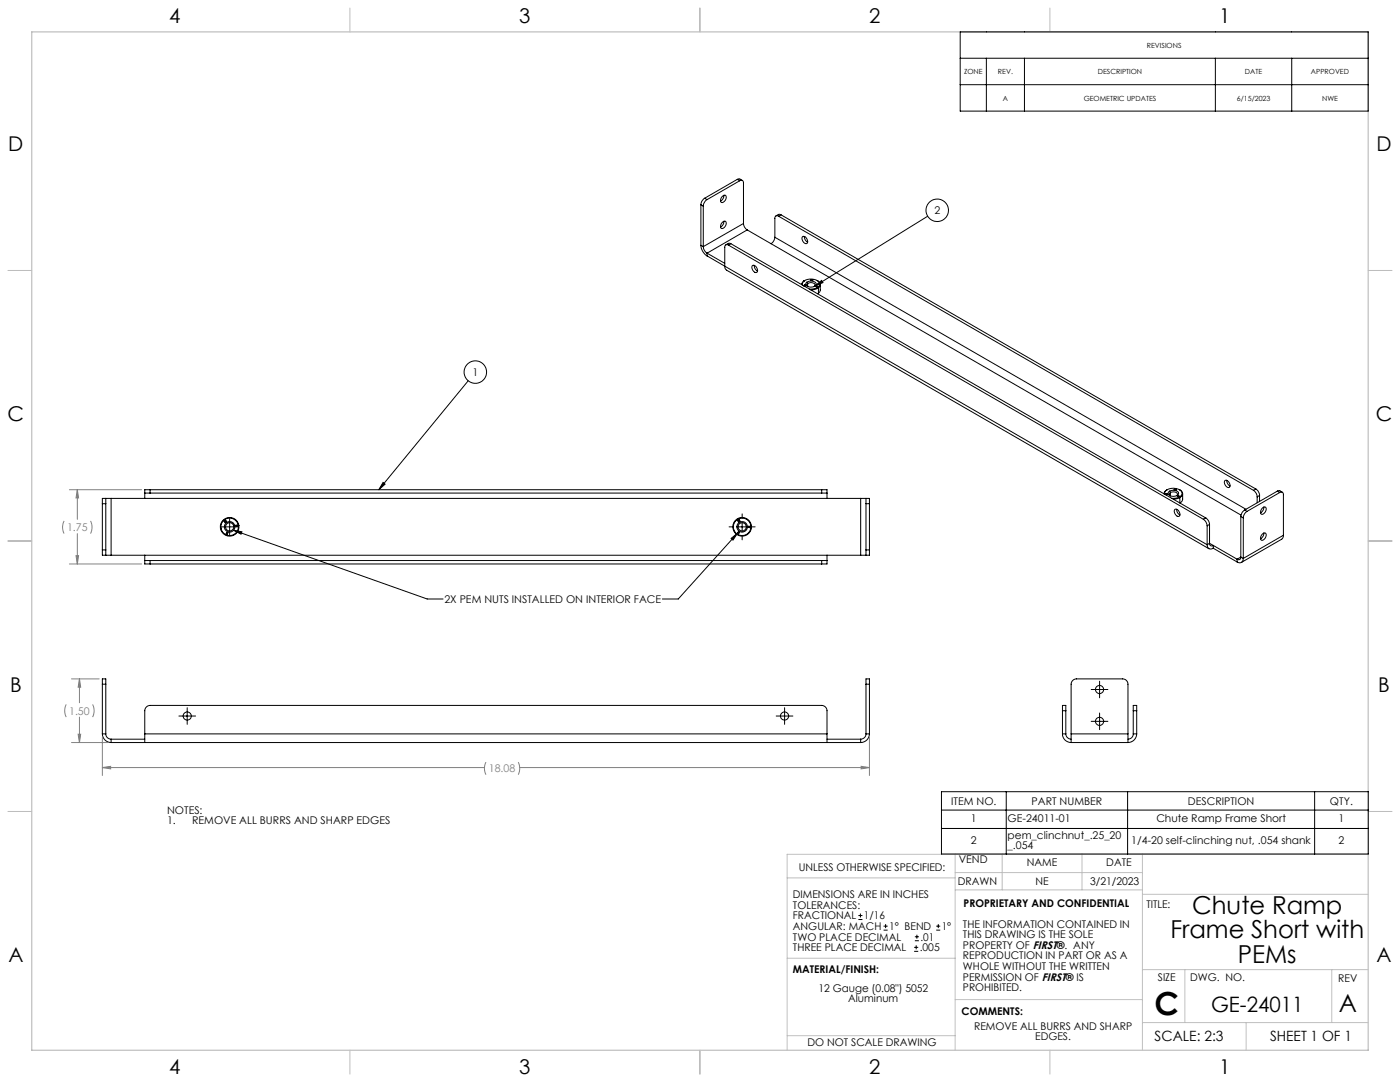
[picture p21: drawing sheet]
<svg xmlns="http://www.w3.org/2000/svg" width="559mm" height="432mm" viewBox="0 0 559 432" stroke-linecap="round" stroke-linejoin="round" font-family="sans-serif">
<defs><g id="words">
<text font-size="12.7" x="460.9" y="405.2">C</text>
<g font-size="9.9">
<text x="475.9" y="364.6">Chute Ramp</text>
<text x="467.1" y="374.4">Frame Short with</text>
<text x="494.1" y="384.3">PEMs</text>
<text x="534.3" y="404.1">A</text>
</g>
<text font-size="8.5" x="483.4" y="404">GE-24011</text>
<g font-size="8.1">
<text x="67.6" y="9.3">4</text>
<text x="207.3" y="9.3">3</text>
<text x="347" y="9.3">2</text>
<text x="486.7" y="9.3">1</text>
<text x="3.3" y="60.1">D</text>
<text x="549.4" y="60.1">D</text>
<text x="3" y="168">C</text>
<text x="549.1" y="168">C</text>
<text x="4" y="276">B</text>
<text x="550.1" y="276">B</text>
<text x="3.3" y="383.9">A</text>
<text x="549.4" y="383.9">A</text>
<text x="67.6" y="428.4">4</text>
<text x="207.3" y="428.4">3</text>
<text x="347" y="428.4">2</text>
<text x="486.7" y="428.4">1</text>
</g>
<g font-size="5.6">
<text x="460.9" y="415.2">SCALE: 2:3</text>
<text x="507" y="415.2">SHEET 1 OF 1</text>
</g>
<g font-size="4.2">
<text x="372.9" y="85.4">2</text>
<text x="188.6" y="150">1</text>
<text x="177.4" y="240.6">2X PEM NUTS INSTALLED ON INTERIOR FACE</text>
<text x="379.7" y="321.1">ITEM NO.</text>
<text x="411.8" y="321.1">PART NUMBER</text>
<text x="474.1" y="321.1">DESCRIPTION</text>
<text x="530.9" y="321.1">QTY.</text>
<text x="66.7" y="324.8">NOTES:</text>
<text x="66.7" y="329">1.</text>
<text x="76.7" y="329">REMOVE ALL BURRS AND SHARP EDGES</text>
<text x="387.6" y="328.1">1</text>
<text x="402.2" y="328.1">GE-24011-01</text>
<text x="461.6" y="328.1">Chute Ramp Frame Short</text>
<text x="534.3" y="328.1">1</text>
<text x="402.2" y="334.8">pem_clinchnut_.25_20</text>
<text x="387.6" y="336.8">2</text>
<text x="402.2" y="338.9">_.054</text>
<text x="451.6" y="336.8">1/4-20 self-clinching nut, .054 shank</text>
<text x="534.3" y="336.8">2</text>
<text x="318.8" y="347.7">UNLESS OTHERWISE SPECIFIED:</text>
<text x="382.7" y="344.5">VEND</text>
<text x="409.9" y="345.7">NAME</text>
<text x="441.6" y="345.7">DATE</text>
<text x="382.3" y="353.3">DRAWN</text>
<text x="413.4" y="353.3">NE</text>
<text x="435.1" y="353.3">3/21/2023</text>
<text x="316.5" y="358.5">DIMENSIONS ARE IN INCHES</text>
<text x="316.5" y="362.7">TOLERANCES:</text>
<text x="384.6" y="361.9">PROPRIETARY AND CONFIDENTIAL</text>
<text x="457.6" y="362.3">TITLE:</text>
<text x="316.5" y="371.2">ANGULAR: MACH</text>
<text x="316.5" y="366.9">FRACTIONAL</text>
<text x="344.8" y="366.9">1/16</text>
<text x="354.9" y="371.2">1° BEND</text>
<text x="375.9" y="371.2">1°</text>
<text x="384.4" y="370.2">THE INFORMATION CONTAINED IN</text>
<text x="316.5" y="375.4">TWO PLACE DECIMAL</text>
<text x="367.4" y="375.4">.01</text>
<text x="384.4" y="374.4">THIS DRAWING IS THE SOLE</text>
<text x="316.5" y="379.6">THREE PLACE DECIMAL</text>
<text x="367.1" y="379.6">.005</text>
<text x="384.4" y="378.6">PROPERTY OF FIRST®. ANY</text>
<text x="384.4" y="382.9">REPRODUCTION IN PART OR AS A</text>
<text x="316.5" y="388.4">MATERIAL/FINISH:</text>
<text x="384.4" y="387.1">WHOLE WITHOUT THE WRITTEN</text>
<text x="326.6" y="395.8">12 Gauge (0.08&quot;) 5052</text>
<text x="384.4" y="391.3">PERMISSION OF FIRST® IS</text>
<text x="384.4" y="395.6">PROHIBITED.</text>
<text x="462.2" y="391.3">SIZE</text>
<text x="475.1" y="391.3">DWG. NO.</text>
<text x="534.1" y="391.8">REV</text>
<text x="338.6" y="400">Aluminum</text>
<text x="383.8" y="405.1">COMMENTS:</text>
<text x="388.8" y="410.9">REMOVE ALL BURRS AND SHARP</text>
<text x="322.3" y="417.6">DO NOT SCALE DRAWING</text>
<text x="413.2" y="415.2">EDGES.</text>
</g>
<g font-size="4.2" fill="#808080">
<text x="26.8" y="212">1.75</text>
<text x="27.6" y="285.2">1.50</text>
<text x="195.1" y="308.2">18.08</text>
</g>
<g font-size="2.8">
<text x="457.8" y="19">REVISIONS</text>
<text x="384.8" y="29.6">ZONE</text>
<text x="398.3" y="29.6">REV.</text>
<text x="438.2" y="29.6">DESCRIPTION</text>
<text x="496.9" y="29.6">DATE</text>
<text x="523.3" y="29.6">APPROVED</text>
<text x="400.3" y="40.1">A</text>
<text x="432.5" y="40.1">GEOMETRIC UPDATES</text>
<text x="493.7" y="40.1">6/15/2023</text>
<text x="527.7" y="40.1">NWE</text>
</g>
</g></defs>
<g fill="none" stroke="#c0c0c0" stroke-width=".4">
<path d="M139.7 3.2v9.5M279.4 3.2v9.5M419.1 3.2v9.5M3.1 107.9h9.6M546.1 107.9h9.5M3.1 215.9h9.6M546.1 215.9h9.5M3.1 323.8h9.6M546.1 323.8h9.5M314.2 350.3h67M381.2 340.9v78.2M381.2 355.1h74.8"/>
<path d="M381.2 348.2h74.8M400 340.9v14.2M431.9 340.9v14.2M456 340.9v78.2M456 356.9h90.1M546.1 340.9h-231.9v78.2M314.2 382.4h67.2M381.2 398.9h74.8M456 387h90.1M472.9 387v21.1M531.6 387v21.1M139.7 419.1v9.6"/>
<path d="M279.4 419.1v9.6M314.2 413.3h67M419.1 419.1v9.6M456 408.1h90.1M497.4 408.1v11"/>
</g>
<path d="M12.7 12.7h533.4v406.4h-533.4z" fill="none" stroke="#c0c0c0" stroke-width=".5"/>
<g fill="none" stroke="#000" stroke-width=".4">
<path d="M383.3 12.7h162.8v31.6h-162.8zM383.3 23.2h162.8M383.3 33.8h162.8M393.7 23.2v21.1M408.9 23.2v21.1M485.1 23.2v21.1M515.6 23.2v21.1M281.2 79.1a3.2 3.2 0 0 0-1.4 2.6M281.2 79.1l1 .6M282.2 79.7a3.4 3.4 0 0 0-1.5 2.6M288.3 78.4l1.3-.5a1.91 1.91 0 0 1-1.7 2.9 1.7 1.7 0 0 1 .4-2.4zM288.9 77.9l-.3 1.4-1 .9"/>
<path d="M294.3 71.6l.8-.2 1.2 .6M294.3 71.6l.9 .5M294.3 71.6l-13.1 7.5M295.2 72.1a.92 .92 0 0 1 1.1-.1 .92 .92 0 0 1 .5 1v16.2M295.2 72.1l-13 7.6M279.8 97.9a5.3 5.3 0 0 0 2.4 4.2M279.8 81.7l.9 .6M279.8 97.9l.9 .5M279.8 81.7v16.2M280.7 98.4a3.4 3.4 0 0 0 1.5 2.6M280.7 82.3v16.1M288.3 88.8l1.3-.5a1.91 1.91 0 0 1-1.7 2.9 1.7 1.7 0 0 1 .4-2.4z"/>
<path d="M288.9 88.3l-.3 1.3-1 1M290.8 97.8a.9 .9 0 0 0-1.1-.1 .9 .9 0 0 0-.4 1v8.1l.7 1 192.5 111.2M290.8 97.8l189.5 109.4M291.7 97.3l-.8-.2-1.2 .6M291.7 97.3l-.9 .5M291.7 97.3l189.6 109.4M296.8 89.2a3.2 3.2 0 0 0 1.4 2.6M296.8 89.2l-16.1 9.2M298.2 91.8l9.6 5.5M298.2 91.8l-16 9.2M307.8 97.3l187.5 108.3M309.3 94.7a3.5 3.5 0 0 1-1.5 2.6"/>
<path d="M309.3 94.7l188 108.5M310.8 86.3a.9 .9 0 0 0-1.1-.1 .9 .9 0 0 0-.4 .9v7.6M310.8 86.3l189.5 109.4M311.7 85.7l-.8-.2-1.2 .7M311.7 85.7l-.9 .6M311.7 85.7l189.6 109.5M320.4 94.4a1.89 1.89 0 0 1 1.7 2.8 1.89 1.89 0 0 1-1.7-2.8zM321.1 94.4l.3 1.3 1 1M370.3 86.3l-44.9 27.8M282.2 102.1l199.6 115.3M282.2 101l7.1 4.1M282.2 101v1.1"/>
<path d="M300.4 105.9a1.89 1.89 0 0 1 1.6 2.8 1.87 1.87 0 0 1-1.6-2.8zM301.1 105.9l.3 1.3 1 1M320 113.6h.1M320.3 113.7h-.1a2.55 2.55 0 0 1 3-2.3h.9a2.57 2.57 0 0 1 3.1 2.2l-.7 1M320.9 113.9h.1M320.9 113.9l.1 .2M320.9 113.9v.2M321.1 113.9h.1M321.1 113.9l.1 .1M321.1 113.9v.2M321.1 113.9h-.1M321.1 114.1h-.1"/>
<path d="M321.1 114.1h.1M321.2 111.9l-.9 .8-.3 .9M321.2 114v.1M321.3 113.8l.2 .3M321.3 113.8l.1 .2M321.4 114l-.2 .1M321.4 114h.1M321.5 114.1l-.5 .1M322 112.6l-.3 .4a1.74 1.74 0 0 0 2.5 1.5l1.2-.4M322 112.6l.5-.2a2.49 2.49 0 0 1 3.3 .9l-.4 .8M322 112.6l.4 .6M322.4 113.2v1.1l-.3-.4z"/>
<path d="M322.4 113.2a2.17 2.17 0 0 1 2.9 .4l-.3 .7 .4-.2M323.7 111.5l-.1 .4 .2-.2 .3 .3 .2-.3M323.7 111.5l.3 .1M323.7 111.6h.3M323.7 111.5v.1M324 111.6v.3M324 111.6h.1M324 111.9h.1M324.2 111.6h.2M324.2 111.6l-.2 .3M324.2 111.6h.1M324.3 111.7h.1"/>
<path d="M324.4 111.6l-.1 .4v-.3M325.4 114.1l2.5-2.2 .6 .9zM325.8 114.3l.3 .2M325.8 114.3v.1M325.8 114.4h.1M325.8 114.1l.6 .2-.3 .2M325.8 114.1l.1 .2M325.8 114.1h.1M325.8 114.1v.1M325.8 114.1l.5 .2M325.9 114.4h.1M325.9 114.4h.2"/>
<path d="M325.9 114.3h.1M325.9 114.3h-.1M326.1 114.4h.1M326.1 114.3v.1M326.2 111.9l.1 .1a1.57 1.57 0 0 1 1.1 1.3 1.57 1.57 0 0 1-.7 1.6M326.5 114.6l-1.5 .6-1.9 .2M326.5 114.6l.2 .3M326.7 114.9l-1.5 .6-1.5 .2M326.7 117l-.4 .2M326.7 114.9v2.1M327.4 113.6v2.4l-.7 1M186.9 151.9l-35.7 43.5"/>
<path d="M42.2 198.9v2.1M42.2 198.9h-1.3v2.1M42.2 198.9h2.1M44.3 198.9v22.7M44.3 198.9h299.2M57.8 196.8h2.1M57.8 196.8v2.1M59.9 195.4h-2.1v1.4M59.9 195.4v1.4M59.9 196.8h268.1M59.9 195.4h268.1M152.9 192.5l.8 .7-2.5 2.2z"/>
<path d="M328 195.4h2.1v1.4M328 196.8h2.1M328 195.4v1.4M330.1 196.8v2.1M343.5 198.9h2.2M343.5 198.9v22.7M345.7 198.9h1.3v2.1M345.7 198.9v2.1M464.6 197.1h.1M464.9 197.2a2.32 2.32 0 0 1 2.6-2.3h1.8a2.1 2.1 0 0 1 2.4 2.5l-1 .9M465.4 197.1l.1 .2M465.4 197.1v.1"/>
<path d="M465.5 197.3h.1M465.6 197.3h-.1M465.6 197.1h.1M465.6 197.1l.1 .2M465.6 197.1v.2M465.7 197.3h.1M465.8 195.4l-.7 .5-.5 1.2M465.9 197.1l.1 .2-.6 .1v-.2M465.9 197.1v.2M465.9 197.3h-.2M465.9 197.1h.1M465.9 197.3h.1"/>
<path d="M466.4 196.3l.5-.3a2.8 2.8 0 0 1 3.5 .6 1.84 1.84 0 0 1-2.7 1.4 1.24 1.24 0 0 1-1.3-1.7zM466.9 196l.3 .6M467.2 196.6l-.5 .6 .3 .6M467.2 196.6l.5-.2a1.34 1.34 0 0 1 1.5-.1 1.34 1.34 0 0 1 .7 1.3l-.2 .2M467.2 196.6v1.3M468.8 195.1l-.1 .3 .7-.2M468.8 195.1l.3 .3M468.8 195.1l.3 .1M468.8 195.1h.1M469.1 195.4h.1M469.3 195.2h.2l-.3 .3M469.3 195.2l-.2 .2"/>
<path d="M469.3 195.2h.1M469.4 195.2l-.2 .3M470.1 198l.3 .2M470.1 198v.1M470.1 198h.1M470.1 198h.4M470.3 198.1l.1 .1M470.3 198l.1 .1M470.3 197.8h.1M470.3 198.1h.1M470.3 197.8l.4 .2-.3 .2M470.3 197.8v.1"/>
<path d="M470.3 197.8h-.2M470.3 197.9v.1M470.3 197.9l-.2 .1M470.4 198.1v.1M470.5 198.1l-.1 .1M470.5 198l-.1 .1M470.5 198v.1M470.7 198.3l-1.5 .5-1.5 .1M470.7 198.3l.2 .3M470.8 195.4a1.67 1.67 0 0 1 1.2 1.6 1.67 1.67 0 0 1-1.1 1.6M470.9 198.6l-2.6 .6M470.9 198.6v2.1"/>
<path d="M472.1 197.1l-.2 2.7-.9 .9M489 191.7a1.87 1.87 0 0 1 1.6 2.8 1.89 1.89 0 0 1-1.6-2.8zM489.7 191.7l.3 1.3 1 1M500.3 195.7a3.3 3.3 0 0 1 1.5 2.6M501.3 195.2a3.2 3.2 0 0 1 1.4 2.5M501.3 195.2l-1 .5M501.8 198.3v2.3M502.7 197.7l-.9 .6M502.7 197.7v2.4M509.8 196l.8-.2 1.2 .7M509.8 196l1 .6M509.8 196l-13 7.6"/>
<path d="M510.8 196.6a.9 .9 0 0 1 1-.1 .9 .9 0 0 1 .5 .9v16.2M510.8 196.6l-13.1 7.5M40.9 219.5v2.1h1.3M40.9 201v18.5M40.9 219.5h1.3M40.9 201h1.3M42.2 219.5v2.1M42.2 201v18.5M88 210.7h.2M88.3 210.3h6.7M89.5 208l.2-.1 .3 .2v-.5l.5 .5-.5-.3 .2 .5-.6-.3 .3 .5zM90 210.5h-.4"/>
<path d="M90.5 212.4l.5 .2-.3 .6-.4-.2 .4-.1-.3-.1h.3zM91.7 206.9v6.7M93.3 211.6l3.3 .6-.4 1zM93.3 211.6l77.2 27.4h6.3M93.3 210a1.66 1.66 0 0 0-1.9-1.4 1.66 1.66 0 0 0-1.4 1.9M93.3 210a1.66 1.66 0 0 1-1.4 1.9 1.66 1.66 0 0 1-1.9-1.4M93.8 209.9a2.12 2.12 0 0 1-1.8 2.4 2.12 2.12 0 0 1-2.4-1.8M93.8 209.9a2.12 2.12 0 0 0-2.4-1.7 2.12 2.12 0 0 0-1.8 2.3M93.8 209.9l-.5 .1M94.1 209.6l.6-.1v.5zM94.4 209.7l.2 .2zM95.1 209.8a3.5 3.5 0 0 1-2.9 3.9 3.5 3.5 0 0 1-4-3"/>
<path d="M95.1 209.8a3.5 3.5 0 0 0-3.9-3 3.5 3.5 0 0 0-3 3.9M95.4 209.7a3.7 3.7 0 0 0-4.2-3.1 3.7 3.7 0 0 0-3.2 4.1M95.4 209.7a3.7 3.7 0 0 1-3.2 4.2 3.7 3.7 0 0 1-4.2-3.2M95.4 209.7l-.3 .1M291 210.3h1.8M291.8 214.9l2.6-2.1-1.8 2.7zM292.5 210.2a3.7 3.7 0 0 1 3.8-3.7 3.7 3.7 0 0 1 3.6 3.8M292.5 210.2a3.7 3.7 0 0 0 3.6 3.8 3.7 3.7 0 0 0 3.8-3.7M292.5 210.2h.2M292.7 210.2a3.5 3.5 0 0 1 3.6-3.4 3.5 3.5 0 0 1 3.4 3.5M292.7 210.2a3.5 3.5 0 0 0 3.4 3.5 3.5 3.5 0 0 0 3.6-3.4M294.1 210.2a2.12 2.12 0 0 0 2.1 2.2 2.12 2.12 0 0 0 2.1-2.1"/>
<path d="M294.1 210.2a2.12 2.12 0 0 1 2.2-2.1 2.12 2.12 0 0 1 2 2.2M294.1 210.2l4.2 .1M294.4 207.7l.2-.1 .3 .3 .1-.5 .3 .5-.3-.4v.6l-.4-.4 .1 .6zM294.4 212.8l-23.7 26.2h-6.3M294.7 212.2l.5 .3-.4 .5-.4-.2 .3 .1-.2-.4h.5zM296.2 205.1v1.8M296.2 208.6v3.3M296.2 213.6v1.8M298.7 210h.6v.5zM299 210.2l.2 .2zM299.6 210.3h1.8M299.7 210.3h.2"/>
<path d="M345.7 219.5v2.1M345.7 201v18.5M345.7 219.5h1.3M345.7 201h1.3M347 219.5v2.1h-1.3M347 201v18.5M469 203.2a1.89 1.89 0 0 1 1.6 2.9 1.89 1.89 0 0 1-1.6-2.9zM469.7 203.2l.3 1.4 1 .9M480.3 207.2a3.4 3.4 0 0 1 1.5 2.6M481.3 206.7a3.3 3.3 0 0 1 1.5 2.6M481.3 206.7l-1 .5M481.8 217.4a1.48 1.48 0 0 0 .7 1.6 1.48 1.48 0 0 0 1.8-.2"/>
<path d="M481.8 209.8v7.6M482.8 216.8a.9 .9 0 0 0 .4 1 .9 .9 0 0 0 1.1-.1M482.8 209.3l-1 .5M482.8 216.8l-1 .6M482.8 209.3v7.5M482.8 216.8l1.5 .9M484.3 218.8l9.5 5.5M484.3 217.7v1.1M484.3 217.7l9.5 5.5M495.3 206.1l1 .6M495.3 206.1v16.2M496.3 206.7v16.1"/>
<path d="M496.8 203.6a3.3 3.3 0 0 0-1.5 2.5M496.8 203.6l.9 .5M497.7 204.1a3.3 3.3 0 0 0-1.4 2.6M503.8 213.2l1.3-.5a1.91 1.91 0 0 1-1.7 2.9 1.63 1.63 0 0 1 .4-2.4zM503.8 202.8l1.3-.4a1.91 1.91 0 0 1-1.7 2.8 1.63 1.63 0 0 1 .4-2.4zM504.4 202.4l-.3 1.3-1 .9M504.4 212.7l-.3 1.4-1 .9M512.3 213.6l-.2 1-.5 .6-16.1 9.2M512.3 213.6l-16 9.2M42.2 221.6h2.1M44.3 221.6h299.2M57.8 223.7h2.1"/>
<path d="M57.8 223.7v1.4h2.1M57.8 221.6v2.1M59.9 223.7v1.4M59.9 225.1h268.1M59.9 223.7h268.1M328 223.7h2.1M328 223.7v1.4M330.1 223.7v1.4h-2.1M330.1 221.6v2.1M343.5 221.6h2.2M493.8 223.2v1.1M495.3 222.3a.9 .9 0 0 1-.5 1 .9 .9 0 0 1-1-.1"/>
<path d="M495.3 222.3l1 .5M495.3 222.3l-1.5 .9M496.3 222.8a1.51 1.51 0 0 1-.8 1.6 1.51 1.51 0 0 1-1.7-.1M40.9 273.1v-2.2h1.3v2.2M40.9 273.1h1.3M40.9 273.1v19.8M42.2 273.1v19.8M345.7 273.1v-2.2h1.3v2.2M345.7 273.1h1.3M345.7 273.1v19.8M347 273.1v19.8M435.5 275.2h6.7"/>
<path d="M438.9 271.9v6.6M40.9 292.9a3.5 3.5 0 0 0 3.4 3.4M40.9 292.9h1.3M42.2 292.9a2.11 2.11 0 0 0 2.1 2.1M44.3 296.3h299.2M44.3 295h13.5M44.3 295v1.3M57.8 292.9v-9.3a2.17 2.17 0 0 1 2.1-2.1h268.1a2.17 2.17 0 0 1 2.1 2.1v9.3M57.8 292.9v3.4M57.8 292.9h272.3M71.4 285.8h6.7M74.7 282.4v6.7"/>
<path d="M309.8 285.8h6.7M313.2 282.4v6.7M330.1 292.9v3.4M330.1 295h13.4M343.5 295v1.3M345.7 292.9a2.11 2.11 0 0 1-2.2 2.1M345.7 292.9h1.3M347 292.9a3.5 3.5 0 0 1-3.5 3.4M424.1 292.9a3.4 3.4 0 0 0 3.4 3.4M424.1 283.6v-2.1h1.3v2.1M424.1 292.9h1.3M424.1 283.6h1.3"/>
<path d="M424.1 283.6v9.3M425.4 292.9a2.17 2.17 0 0 0 2.1 2.1M425.4 283.6v9.3M427.5 292.9v-19.8a2.17 2.17 0 0 1 2.1-2.2h18.5a2.11 2.11 0 0 1 2.1 2.2v19.8M427.5 292.9v3.4M427.5 292.9h22.7M427.5 296.3h22.7M435.5 287.9h6.7M438.9 284.6v6.6M450.2 292.9v3.4M452.3 292.9a2.11 2.11 0 0 1-2.1 2.1M452.3 283.6v-2.1h1.4v2.1"/>
<path d="M452.3 292.9h1.4M452.3 283.6v9.3M452.3 283.6h1.4M453.7 292.9a3.5 3.5 0 0 1-3.5 3.4M453.7 283.6v9.3M375.8 315.9h170.3v24.9h-170.3zM401.6 315.9v24.9M450.1 315.9v24.9M524.7 315.9v24.9M375.8 323.3h170.3M375.8 330.6h170.3"/>
<circle cx="374.1" cy="83.9" r="4.5"/>
<circle cx="189.7" cy="148.5" r="4.5"/>
<circle cx="296.2" cy="210.2" r="1.65"/>
<circle cx="438.9" cy="275.2" r="1.64"/>
<circle cx="74.7" cy="285.7" r="1.64"/>
<circle cx="313.2" cy="285.7" r="1.63"/>
<circle cx="438.9" cy="287.9" r="1.64"/>
</g>
<g fill="none" stroke="#808080" stroke-width=".4">
<path d="M27.7 195.4h28.8M30.9 195.4l.5 3.3h-1.1zM30.9 195.4v11.9M25.6 207.9l-.6 2.3 .6 2.7M30.9 212.9v12.2M36.1 207.9l.6 2-.1 1.7-.5 1.3M27.7 225.1h28.8M30.3 221.8h1.1l-.5 3.3zM28.5 270.9h11.1M31.7 270.9l.5 3.3h-1zM31.7 270.9v9.6M26.4 281.1l-.6 2.4 .6 2.7"/>
<path d="M28.5 296.3h14.6M31.2 293h1l-.5 3.3zM31.7 286.2v10.1M37 281.1l.6 2.4-.6 2.7M40.9 294.1v15.4M347 294.1v15.4M40.9 306.3l3.3-.5v1zM40.9 306.3h152.5M194 304.1l-.6 2.4 .6 2.7M206.9 304.1l.5 2-.1 1.8-.4 1.3M207.4 306.3h139.6M343.7 305.8l3.3 .5-3.3 .5z"/>
</g>
<path d="M152.9 192.5l.8 .7-2.5 2.2zM93.3 211.6l3.3 .6-.4 1zM291.8 214.9l2.6-2.1-1.8 2.7zM325.4 114.1l2.5-2.2 .6 .9z" fill="#000"/>
<path d="M40.9 306.3l3.3-.5v1zM343.7 305.8l3.3 .5-3.3 .5zM31.7 270.9l.5 3.3h-1zM31.2 293h1l-.5 3.3zM30.9 195.4l.5 3.3h-1.1zM30.3 221.8h1.1l-.5 3.3z" fill="#808080"/>
<g fill="none" stroke="#000" stroke-width=".4">
<path d="M342.6 367h1.6M342.6 365.4h1.6M343.4 364.6v1.5M352.7 371.2h1.6M352.7 369.6h1.6M353.5 368.8v1.6M364.9 379.7h1.6M364.9 378.1h1.6M365.2 375.4h1.6M365.2 373.8h1.6M365.7 377.3v1.5M366 373v1.6"/>
<path d="M373.7 371.2h1.6M373.7 369.6h1.6M374.5 368.8v1.6"/>
</g>
<use href="#words"/>
</svg>
